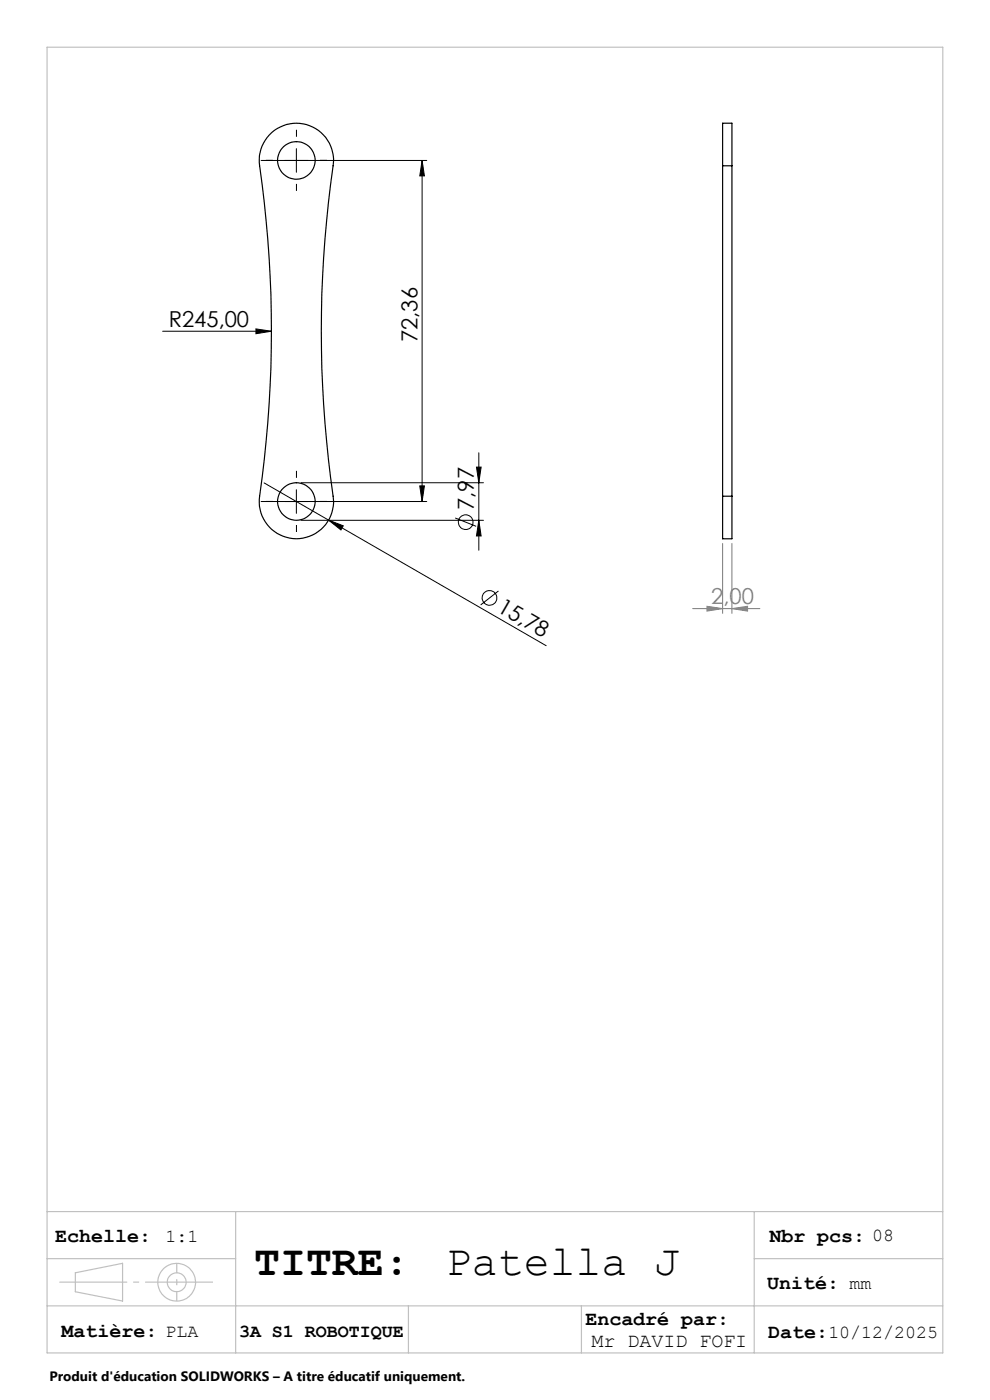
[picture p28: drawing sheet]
<svg xmlns="http://www.w3.org/2000/svg" width="210mm" height="297mm" viewBox="0 0 210 297" stroke-linecap="round" stroke-linejoin="round" font-family="sans-serif">
<defs><g id="words">
<g font-size="9.2">
<text x="53.9" y="270.4">TITRE:</text>
<text x="94.6" y="270.5">Patella J</text>
</g>
<g font-size="4.7">
<text x="35.8" y="69.3">R245,00</text>
<text x="88.5" y="72.6" transform="rotate(-90 88.5 72.6)">72,36</text>
<text x="100.5" y="108.2" transform="rotate(-90 100.5 108.2)">7,97</text>
<text x="105.2" y="129.6" transform="rotate(30 105.2 129.6)">15,78</text>
</g>
<text font-size="4.7" fill="#808080" x="150.9" y="128.1">2,00</text>
<g font-size="4.2">
<text x="11.7" y="263.4">Echelle:</text>
<text x="163.2" y="263.4">Nbr pcs: 08</text>
<text x="162.8" y="273.5">Unité: mm</text>
<text x="124.2" y="281.1">Encadré par:</text>
<text x="13.1" y="283.6">Matière: PLA</text>
<text x="125.5" y="285.8">Mr DAVID FOFI</text>
<text x="163" y="283.8">Date:10/12/2025</text>
</g>
<g font-size="3.9">
<text x="35.1" y="263.4">1:1</text>
<text x="50.7" y="283.6">3A S1 ROBOTIQUE</text>
</g>
<text font-size="2.9" x="10.5" y="292.9">Produit d'éducation SOLIDWORKS – A titre éducatif uniquement.</text>
</g></defs>
<g fill="none" stroke="#000" stroke-width=".25">
<path d="M57.6 28.1a7.9 7.9 0 0 1 9-1 7.9 7.9 0 0 1 4.1 8.1 252.2 252.2 0 0 0 .1 71.5 7.9 7.9 0 0 1-8.6 7.6 7.9 7.9 0 0 1-7.1-9 248 248 0 0 0-.1-70.8 7.9 7.9 0 0 1 2.6-6.4zM153.3 35.2v-9.1h2v9.1M153.3 35.2v70.1M153.3 35.2h2M155.3 35.2v70.1M153.3 105.3v9h2v-9M153.3 105.3h2"/>
<circle cx="62.9" cy="34" r="4"/>
<circle cx="62.9" cy="106.4" r="4"/>
</g>
<g fill="none" stroke="#000" stroke-width=".21">
<path d="M55.4 34h35.1M62.9 31.5v5M89.5 34l.5 3.3h-1zM89.5 34v72.4M34.5 70.3h23.1M54.3 69.8l3.3 .5-3.3 .5zM101.1 99.1h1l-.5 3.3zM101.6 96.1v20.6M55.4 106.4h35.1M56 102.4l59.9 34.6M62.9 103.9v5M63.9 102.4h38.7"/>
<path d="M63.9 110.4h38.7M69.7 110.3l3.1 1.2-.5 .9zM89 103.1h1l-.5 3.3zM96.6 109.9l4.4 1.8M101.6 110.4l.5 3.3h-1zM105.7 125.4l-3.7 2.9"/>
<circle cx="98.8" cy="110.8" r="1.56"/>
<circle cx="103.9" cy="126.9" r="1.55"/>
</g>
<path d="M153.3 115.3v14.8M155.3 115.3v14.8M146.9 129.1h14.3M150 128.6l3.3 .5-3.3 .5zM155.3 129.1l3.3-.5v1z" fill="none" stroke="#808080" stroke-width=".21"/>
<g fill="none" stroke="#c0c0c0" stroke-width=".25">
<path d="M10 10h190v277h-190zM10 257h190M50 257v30M160 257v30M10 267h40M10 277h190M16 270l10-2v8l-10-2zM86.6 277v10M123.3 277v10M160 267h40"/>
<circle cx="37.5" cy="272" r="4"/>
<circle cx="37.5" cy="272" r="2.01"/>
</g>
<path d="M57.9 34h-1.5M62.9 29v-1.5M62.9 39v1.5M67.9 34h1.5M57.9 106.4h-1.5M62.9 101.4v-1.5M62.9 111.4v1.5M67.9 106.4h1.5" fill="none" stroke="#000" stroke-width=".21" stroke-dasharray="30.5 1.3 1.3 1.3" stroke-linecap="butt"/>
<path d="M12.6 272h32.6" fill="none" stroke="#c0c0c0" stroke-width=".25" stroke-dasharray="30.5 1.3 1.3 1.3" stroke-dashoffset="16.1" stroke-linecap="butt"/>
<path d="M37.5 268v8" fill="none" stroke="#c0c0c0" stroke-width=".25" stroke-dasharray="30.5 1.3 1.3 1.3" stroke-dashoffset="28.4" stroke-linecap="butt"/>
<g fill="#000">
<path d="M54.3 69.8l3.3 .5-3.3 .5zM69.7 110.3l3.1 1.2-.5 .9z"/>
<path d="M89 103.1h1l-.5 3.3zM89.5 34l.5 3.3h-1z"/>
<path d="M101.1 99.1h1l-.5 3.3zM101.6 110.4l.5 3.3h-1z"/>
</g>
<path d="M150 128.6l3.3 .5-3.3 .5zM155.3 129.1l3.3-.5v1z" fill="#808080"/>
<use href="#words"/>
</svg>
